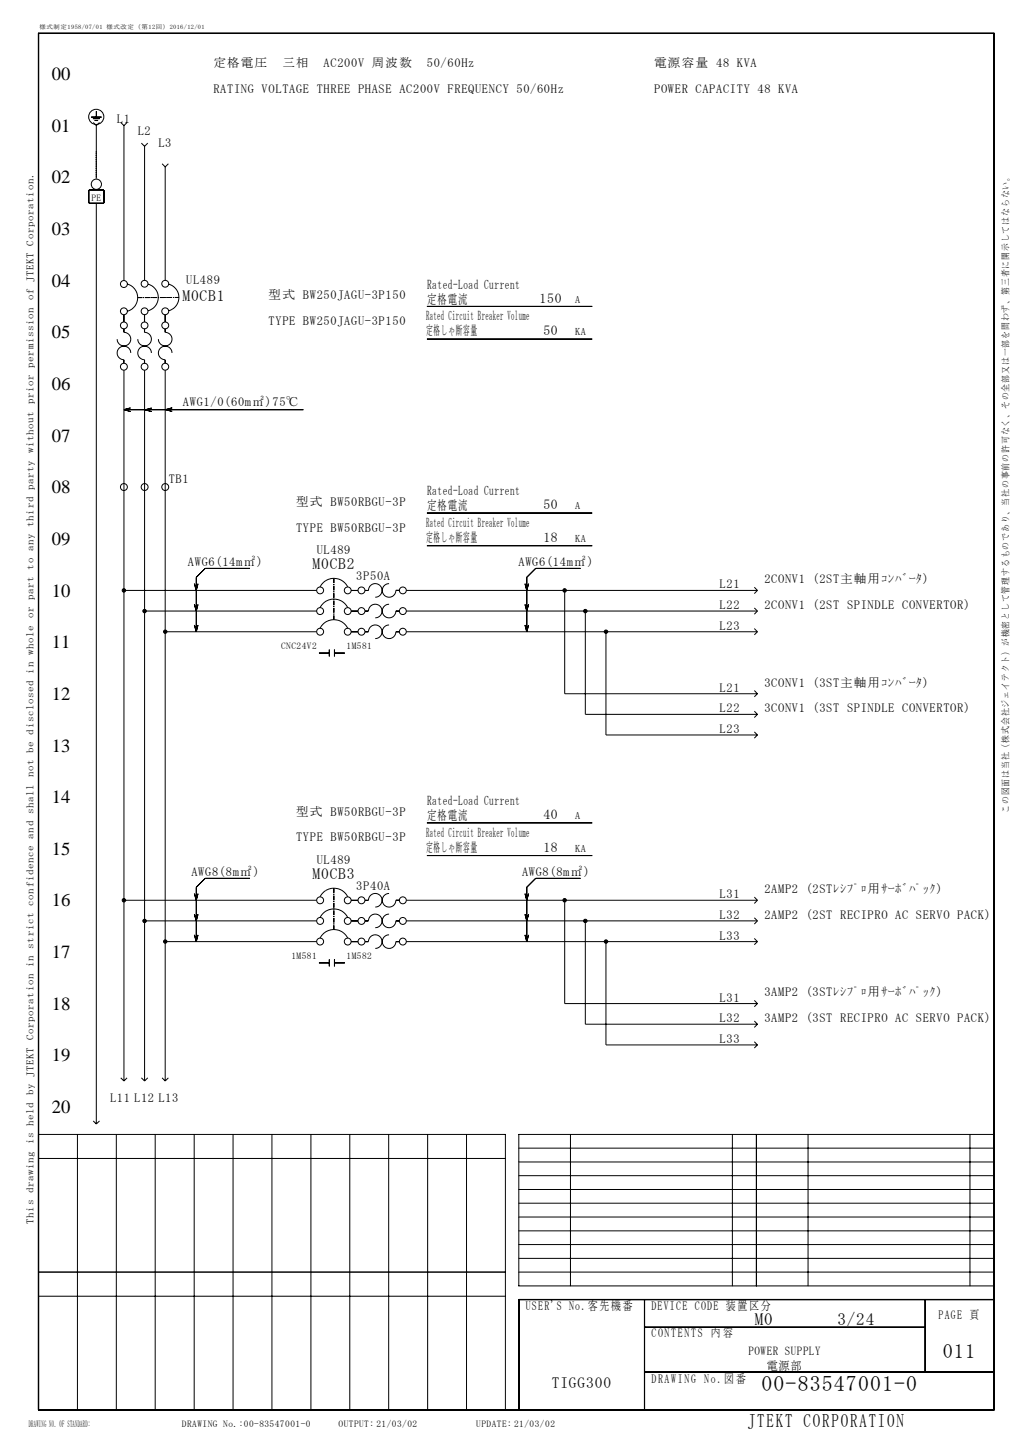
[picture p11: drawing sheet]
<svg xmlns="http://www.w3.org/2000/svg" width="210mm" height="297mm" viewBox="0 0 210 297" stroke-linecap="round" stroke-linejoin="round" font-family="sans-serif">
<defs><g id="words">
<text font-size="4.5" x="156.3" y="285.6">00-83547001-0</text>
<text font-size="4.2" x="193.5" y="278.8">011</text>
<text font-size="3.9" x="153.5" y="292.9">JTEKT CORPORATION</text>
<g font-size="3.8">
<text x="10.7" y="16.4">00</text>
<text x="10.7" y="27.1">01</text>
<text x="10.7" y="37.7">02</text>
<text x="10.7" y="48.3">03</text>
<text x="10.7" y="58.9">04</text>
<text x="10.7" y="69.5">05</text>
<text x="10.7" y="80.1">06</text>
<text x="10.7" y="90.7">07</text>
<text x="10.7" y="101.3">08</text>
<text x="10.7" y="111.9">09</text>
<text x="10.7" y="122.5">10</text>
<text x="10.7" y="133.1">11</text>
<text x="10.7" y="143.7">12</text>
<text x="10.7" y="154.3">13</text>
<text x="10.7" y="164.9">14</text>
<text x="10.7" y="175.5">15</text>
<text x="10.7" y="186.1">16</text>
<text x="10.7" y="196.7">17</text>
<text x="10.7" y="207.3">18</text>
<text x="10.7" y="217.9">19</text>
<text x="10.7" y="228.5">20</text>
</g>
<g font-size="3.5">
<text x="154.9" y="272">M0</text>
<text x="171.9" y="272">3/24</text>
</g>
<g font-size="3.2">
<text x="37.4" y="61.7">M0CB1</text>
<text x="64.1" y="116.9">M0CB2</text>
<text x="64.1" y="180.5">M0CB3</text>
<text x="113.3" y="285">TIGG300</text>
</g>
<g font-size="2.8">
<text x="87.7" y="59.2">Rated-Load Current</text>
<text x="87.5" y="65.7">Rated Circuit Breaker Volume</text>
<text x="87.7" y="62.3">定格電流</text>
<text x="110.7" y="62.1">150</text>
<text x="87.5" y="68.8">定格しゃ断容量</text>
<text x="111.5" y="68.8">50</text>
<text x="87.7" y="101.6">Rated-Load Current</text>
<text x="87.7" y="104.7">定格電流</text>
<text x="111.5" y="104.5">50</text>
<text x="87.5" y="108.1">Rated Circuit Breaker Volume</text>
<text x="87.5" y="111.3">定格しゃ断容量</text>
<text x="111.5" y="111.2">18</text>
<text x="87.7" y="165.2">Rated-Load Current</text>
<text x="87.5" y="171.7">Rated Circuit Breaker Volume</text>
<text x="87.7" y="168.3">定格電流</text>
<text x="111.5" y="168.1">40</text>
<text x="87.5" y="174.9">定格しゃ断容量</text>
<text x="111.5" y="174.8">18</text>
</g>
<g font-size="2.6">
<text x="43.8" y="13.7">定格電圧　三相　AC200V 周波数　50/60Hz</text>
<text x="134.3" y="13.7">電源容量 48 KVA</text>
<text x="43.8" y="19">RATING VOLTAGE THREE PHASE AC200V FREQUENCY 50/60Hz</text>
<text x="134.3" y="19">POWER CAPACITY 48 KVA</text>
<text x="24" y="25.2">L1</text>
<text x="28.3" y="27.7">L2</text>
<text x="32.5" y="30.2">L3</text>
<text x="38.2" y="58.4">UL489</text>
<text x="55.1" y="61.4">型式 BW250JAGU-3P150</text>
<text x="55.1" y="66.7">TYPE BW250JAGU-3P150</text>
<text x="37.5" y="83.4">AWG1/0(60m㎡)75℃</text>
<text x="34.6" y="99.1">TB1</text>
<text x="60.8" y="103.8">型式 BW50RBGU-3P</text>
<text x="60.8" y="109.1">TYPE BW50RBGU-3P</text>
<text x="65" y="113.8">UL489</text>
<text x="38.6" y="116.1">AWG6(14m㎡)</text>
<text x="73.1" y="119">3P50A</text>
<text x="106.4" y="116.1">AWG6(14m㎡)</text>
<text x="156.9" y="119.7">2CONV1 (2ST主軸用ｺﾝﾊﾞｰﾀ)</text>
<text x="147.7" y="120.8">L21</text>
<text x="147.7" y="125">L22</text>
<text x="156.9" y="125">2CONV1 (2ST SPINDLE CONVERTOR)</text>
<text x="147.7" y="129.3">L23</text>
<text x="147.7" y="142">L21</text>
<text x="156.9" y="140.9">3CONV1 (3ST主軸用ｺﾝﾊﾞｰﾀ)</text>
<text x="147.7" y="146.2">L22</text>
<text x="156.9" y="146.2">3CONV1 (3ST SPINDLE CONVERTOR)</text>
<text x="147.7" y="150.5">L23</text>
<text x="60.8" y="167.4">型式 BW50RBGU-3P</text>
<text x="60.8" y="172.7">TYPE BW50RBGU-3P</text>
<text x="39.3" y="179.7">AWG8(8m㎡)</text>
<text x="65" y="177.4">UL489</text>
<text x="107.1" y="179.7">AWG8(8m㎡)</text>
<text x="73.1" y="182.6">3P40A</text>
<text x="147.7" y="184.4">L31</text>
<text x="156.9" y="183.3">2AMP2 (2STﾚｼﾌﾟﾛ用ｻｰﾎﾞﾊﾟｯｸ)</text>
<text x="147.7" y="188.6">L32</text>
<text x="156.9" y="188.6">2AMP2 (2ST RECIPRO AC SERVO PACK)</text>
<text x="147.7" y="192.9">L33</text>
<text x="147.7" y="205.6">L31</text>
<text x="147.7" y="209.8">L32</text>
<text x="156.9" y="204.5">3AMP2 (3STﾚｼﾌﾟﾛ用ｻｰﾎﾞﾊﾟｯｸ)</text>
<text x="156.9" y="209.8">3AMP2 (3ST RECIPRO AC SERVO PACK)</text>
<text x="147.7" y="214.1">L33</text>
<text x="22.6" y="226.3">L11 L12 L13</text>
<text x="107.9" y="268.9">USER'S No.客先機番</text>
<text x="133.7" y="268.9">DEVICE CODE 装置区分</text>
<text x="133.7" y="274.5">CONTENTS 内 容</text>
<text x="192.7" y="270.7">PAGE 頁</text>
<text x="133.7" y="283.8">DRAWING No.図 番</text>
</g>
<g font-size="2.5">
<text x="153.6" y="278.1">POWER SUPPLY</text>
<text x="157.4" y="281.3">電源部</text>
</g>
<g font-size="2.1">
<text x="118" y="62.1">A</text>
<text x="118" y="68.9">KA</text>
<text x="118" y="104.5">A</text>
<text x="118" y="111.3">KA</text>
<text x="118" y="168.1">A</text>
<text x="118" y="174.9">KA</text>
<text x="6.9" y="251.2" transform="rotate(-90 6.9 251.2)">This drawing is held by JTEKT Corporation in strict confidence and shall not be disclosed in whole or part to any third party without prior permission of JTEKT Corporation.</text>
</g>
<g font-size="1.9">
<text x="18.8" y="41.2">PE</text>
<text x="57.7" y="133.3">CNC24V2</text>
<text x="71.1" y="133.3">1M581</text>
<text x="207.1" y="166.9" transform="rotate(-90 207.1 166.9)">この図面は当社（株式会社ジェイテクト）が機密として管理するものであり、当社の事前の許可なく、その全部又は一部を問わず、第三者に開示してはならない。</text>
<text x="59.8" y="196.9">1M581</text>
<text x="71.1" y="196.9">1M582</text>
<text x="5.9" y="293">DRAWING NO. OF STANDARD:</text>
<text x="37.3" y="293">DRAWING No.:00-83547001-0</text>
<text x="69.5" y="293">OUTPUT: 21/03/02</text>
<text x="97.8" y="293">UPDATE: 21/03/02</text>
</g>
<text font-size="1.3" x="8.1" y="6">様式制定1958/07/01 様式改定（第12回）2016/12/01</text>
</g></defs>
<g fill="none" stroke="#000" stroke-width=".21">
<path d="M7.9 6.8v282.6M7.9 6.8h196.1v282.6h-196.1zM7.9 6.9h196.1M204.1 6.8v282.6M18.2 39v2.7M18.2 39h3.1v2.7h-3.1zM18.7 24h2.1M19.1 24.4h1.4M19.1 24.3h1.4M19.1 25.1l.7 .7M19.4 24.7h.7M19.8 22.8v1.2"/>
<path d="M19.8 25.8v10.6M20.4 25.1l-.6 .7M24.8 25.1l.6 .7M25.4 25.8v31.8M26.1 25.1l-.7 .7M29 29.4l.7 .6M29.7 30v27.6M30.3 29.4l-.6 .6M33.3 33.6l.6 .7M33.9 34.3v23.3M34.6 33.6l-.7 .7M19.8 41.7v189"/>
<path d="M26.1 58.3a2.9 2.9 0 0 1 2.2 2.8 2.9 2.9 0 0 1-2.2 2.8M30.4 58.4a2.8 2.8 0 0 1 2.1 2.7 2.8 2.8 0 0 1-2.1 2.7M34.6 58.4a2.8 2.8 0 0 1 2.1 2.7 2.8 2.8 0 0 1-2.1 2.7M24 69.6h.1M25.4 73.9v.7v-.7M25.4 64.6v1.5M25.4 67.5v.7M25.4 67.5v.7a1.4 1.4 0 0 1 1.4 1.4 1.4 1.4 0 0 1-1.3 1.4 1.4 1.4 0 0 1-1.5-1.4M25.4 76v145.9M26.8 72.4v.1M26.8 72.4a1.4 1.4 0 0 0-1.4-1.3 1.4 1.4 0 0 0-1.4 1.4 1.4 1.4 0 0 0 1.4 1.4M28.3 69.6h.1"/>
<path d="M29.7 64.6v1.5M29.7 67.5v.7a1.4 1.4 0 0 1 1.4 1.4 1.4 1.4 0 0 1-1.4 1.4 1.4 1.4 0 0 1-1.4-1.4M29.7 73.9v.7M29.7 76v145.9M31.1 72.4a1.4 1.4 0 0 0-1.4-1.4 1.4 1.4 0 0 0-1.4 1.5 1.4 1.4 0 0 0 1.4 1.4M31.1 72.4v.1M32.5 69.6h.1M33.9 64.6v1.5M33.9 67.5v.7M33.9 73.9v.7M33.9 67.5v.7a1.4 1.4 0 0 1 1.4 1.4 1.4 1.4 0 0 1-1.4 1.4 1.4 1.4 0 0 1-1.4-1.4M33.9 76v145.9"/>
<path d="M35.3 72.4a1.4 1.4 0 0 0-1.4-1.3 1.4 1.4 0 0 0-1.4 1.4 1.4 1.4 0 0 0 1.4 1.4M35.3 72.4v.1M87.6 62.9h34M87.6 69.6h34M25.4 84.1l1.4 .4M26.8 83.7l-1.4 .4h36.9M31.1 83.8l-1.3 .3 1.3 .4M35.3 83.7l-1.3 .4 1.3 .4M39.9 119.8l.4 1.4 .3-1.4M51.3 116.7h-9.2l-1.8 1.8v11.2M79.8 119.8a1.4 1.4 0 0 0-1.3 1.4 1.4 1.4 0 0 0 1.4 1.4 1.4 1.4 0 0 0 1.4-1.4h.7M79.8 119.8h.1"/>
<path d="M87.6 105.3h34M87.6 112h34M107.8 119.8l.3 1.4 .4-1.4M119.1 116.7h-9.1l-1.9 1.8v11.2M25.4 121.2h39.6M29.7 125.4h35.3M33.9 129.7h31.1M39.9 124.1l.4 1.3 .3-1.3M39.9 128.3l.4 1.4M40.6 128.3l-.3 1.4M65.5 134h2.1M65.5 134.1h2.1"/>
<path d="M67.6 133.3v1.4M68.6 133.3v1.4M68.7 134h2.1M68.7 134.1h2.1M71.4 120.5a3.2 3.2 0 0 0-2.9-1.8 3.2 3.2 0 0 0-2.8 1.8M71.4 124.7a3.2 3.2 0 0 0-2.9-1.7 3.2 3.2 0 0 0-2.8 1.8M71.4 129a3.2 3.2 0 0 0-2.9-1.8 3.2 3.2 0 0 0-2.8 1.8M72.1 121.2h1.4M72.1 125.4h1.4M72.1 125.5h1.4M72.1 129.7h1.4M74.9 121.2h.7"/>
<path d="M74.9 125.4h.7M74.9 125.5h.7M74.9 129.7h.7M75.6 121.2a1.4 1.4 0 0 1 1.4-1.4 1.4 1.4 0 0 1 1.4 1.4 1.4 1.4 0 0 1-1.4 1.4M75.6 125.4a1.4 1.4 0 0 1 1.4-1.4 1.4 1.4 0 0 1 1.4 1.4 1.4 1.4 0 0 1-1.4 1.4M75.6 129.7a1.4 1.4 0 0 1 1.4-1.4 1.4 1.4 0 0 1 1.4 1.4 1.4 1.4 0 0 1-1.4 1.4M77 122.6h.1M77 126.8h.1M77 131.1h.1M79.8 128.3a1.4 1.4 0 0 0-1.3 1.4 1.4 1.4 0 0 0 1.4 1.4 1.4 1.4 0 0 0 1.4-1.4h.7M79.8 124a1.4 1.4 0 0 0-1.3 1.4 1.4 1.4 0 0 0 1.4 1.4 1.4 1.4 0 0 0 1.4-1.4M79.8 124h.1"/>
<path d="M79.8 128.3h.1M81.2 125.4l.8 .1M81.3 129.7h.7M81.3 121.2h.7M83.4 121.2h72.1M83.4 125.4h72.1M83.4 129.7h72.1M107.8 124.1l.3 1.3 .4-1.3M107.8 128.3l.3 1.4M108.5 128.3l-.4 1.4M115.9 121.2v21.2h39.6M120.1 125.4v21.2h35.4"/>
<path d="M124.4 129.7v21.2h31.1M154.8 120.5l.7 .7M154.8 124.8l.7 .6M154.8 129l.7 .7M155.5 121.2l-.7 .7M155.5 125.4l-.7 .7M155.5 129.7l-.7 .6M154.8 141.8l.7 .6M154.8 146l.7 .6M154.8 150.2l.7 .7M155.5 142.4l-.7 .6M155.5 146.6l-.7 .7"/>
<path d="M155.5 150.9l-.7 .6M87.6 168.9h34M87.6 175.6h34M25.4 184.8h39.6M29.7 189h35.3M33.9 193.3h31.1M39.9 187.7l.4 1.3 .3-1.3M39.9 183.4l.4 1.4 .3-1.3M39.9 191.9l.4 1.4M40.6 191.9l-.3 1.4M51.3 180.3h-9.2l-1.8 1.8v11.2M65.5 197.7h2.1"/>
<path d="M67.6 197v1.4M68.6 197v1.4M68.7 197.7h2.1M71.4 184.1a3.2 3.2 0 0 0-2.9-1.8 3.2 3.2 0 0 0-2.8 1.8M71.4 188.3a3.2 3.2 0 0 0-2.9-1.7 3.2 3.2 0 0 0-2.8 1.8M71.4 192.6a3.2 3.2 0 0 0-2.9-1.8 3.2 3.2 0 0 0-2.8 1.8M72.1 184.8h1.4M72.1 189h1.4M72.1 193.3h1.4M74.9 184.8h.7M74.9 189h.7M74.9 193.3h.7"/>
<path d="M75.6 184.8a1.4 1.4 0 0 1 1.4-1.4 1.4 1.4 0 0 1 1.4 1.4 1.4 1.4 0 0 1-1.4 1.4M75.6 189a1.4 1.4 0 0 1 1.4-1.4 1.4 1.4 0 0 1 1.4 1.4 1.4 1.4 0 0 1-1.4 1.4M75.6 193.3a1.4 1.4 0 0 1 1.4-1.4 1.4 1.4 0 0 1 1.4 1.4 1.4 1.4 0 0 1-1.4 1.4M77 186.2h.1M77 190.4h.1M77 194.7h.1M79.8 183.4a1.4 1.4 0 0 0-1.3 1.4 1.4 1.4 0 0 0 1.4 1.4 1.4 1.4 0 0 0 1.4-1.4h.7M79.8 187.6a1.4 1.4 0 0 0-1.3 1.5 1.4 1.4 0 0 0 1.4 1.3 1.4 1.4 0 0 0 1.4-1.4M79.8 191.9a1.4 1.4 0 0 0-1.3 1.4 1.4 1.4 0 0 0 1.4 1.4 1.4 1.4 0 0 0 1.4-1.4h.7M79.8 183.4h.1M79.8 187.6h.1M79.8 191.9h.1"/>
<path d="M81.2 189l.8 .1M83.4 184.8h72.1M83.4 189h72.1M83.4 193.3h72.1M107.8 187.7l.3 1.3 .4-1.3M107.8 183.4l.3 1.4 .4-1.3M107.8 191.9l.3 1.4M108.5 191.9l-.4 1.4M115.9 184.8v21.2h39.6M119.1 180.3h-9.1l-1.9 1.8v11.2M120.1 189v21.2h35.4M124.4 193.3v21.2h31.1"/>
<path d="M154.8 184.1l.7 .7M154.8 188.4l.7 .6M154.8 192.6l.7 .7M155.5 184.8l-.7 .7M155.5 189l-.7 .7M155.5 193.3l-.7 .6M154.8 205.4l.7 .6M154.8 209.6l.7 .6M154.8 213.8l.7 .7M155.5 206l-.7 .7M155.5 210.2l-.7 .7M155.5 214.5l-.7 .6"/>
<path d="M7.9 232.9h95.8v56.5M7.9 237.8h95.8M15.9 232.9v56.5M19.1 230.1l.7 .6M20.4 230.1l-.6 .6M23.9 232.9v56.5M24.8 221.3l.6 .6M26.1 221.3l-.7 .6M29 221.3l.7 .6M30.3 221.3l-.6 .6M31.9 232.9v56.5M33.3 221.3l.6 .6"/>
<path d="M34.6 221.3l-.7 .6M39.9 232.9v56.5M47.8 232.9v56.5M55.8 232.9v56.5M63.8 232.9v56.5M71.8 232.9v56.5M79.8 232.9v56.5M87.8 232.9v56.5M95.8 232.9v56.5M106.5 238.5h97.5M106.5 235.7h97.5M117.1 232.9v31.1"/>
<path d="M150.3 232.9v31.1M155.3 232.9v31.1M165.9 232.9v31.1M199.1 232.9v31.1M204 232.9h-97.5v31.1h97.5M106.5 258.3h97.5M106.5 255.5h97.5M106.5 252.7h97.5M106.5 249.8h97.5M106.5 247h97.5M106.5 244.2h97.5M106.5 241.3h97.5"/>
<path d="M7.9 261.1h95.8M7.9 266.1h95.8M106.5 261.1h97.5M106.5 266.7h97.5M106.5 266.8v22.6M132.3 266.8v22.6M132.3 272.5h57.6M132.3 272.4h57.6M189.9 266.8v14.8M204 266.8h-97.5v22.6M7.9 289.5h196.1M132.3 281.6h71.7"/>
<circle cx="19.8" cy="24" r="1.56"/>
<circle cx="19.8" cy="37.8" r="1.05"/>
<circle cx="25.4" cy="58.3" r=".71"/>
<circle cx="29.7" cy="58.2" r=".7"/>
<circle cx="33.9" cy="58.3" r=".71"/>
<circle cx="25.4" cy="75.3" r=".71"/>
<circle cx="25.4" cy="66.8" r=".71"/>
<circle cx="25.4" cy="63.9" r=".71"/>
<circle cx="29.7" cy="75.3" r=".7"/>
<circle cx="29.7" cy="66.8" r=".7"/>
<circle cx="29.7" cy="63.9" r=".7"/>
<circle cx="33.9" cy="75.3" r=".71"/>
<circle cx="33.9" cy="66.8" r=".71"/>
<circle cx="33.9" cy="63.9" r=".71"/>
<circle cx="25.4" cy="100" r=".71"/>
<circle cx="29.7" cy="100" r=".71"/>
<circle cx="33.9" cy="100" r=".71"/>
<circle cx="65.7" cy="125.4" r=".71"/>
<circle cx="65.7" cy="129.7" r=".71"/>
<circle cx="65.7" cy="121.2" r=".71"/>
<circle cx="71.4" cy="129.7" r=".7"/>
<circle cx="71.4" cy="125.4" r=".7"/>
<circle cx="71.4" cy="121.2" r=".7"/>
<circle cx="74.2" cy="129.7" r=".71"/>
<circle cx="74.2" cy="125.4" r=".71"/>
<circle cx="74.2" cy="121.2" r=".71"/>
<circle cx="82.7" cy="125.4" r=".71"/>
<circle cx="82.7" cy="129.7" r=".71"/>
<circle cx="82.7" cy="121.2" r=".71"/>
<circle cx="65.7" cy="193.3" r=".71"/>
<circle cx="65.7" cy="184.8" r=".71"/>
<circle cx="65.7" cy="189" r=".71"/>
<circle cx="71.4" cy="184.8" r=".7"/>
<circle cx="71.4" cy="189" r=".7"/>
<circle cx="71.4" cy="193.3" r=".7"/>
<circle cx="74.2" cy="189" r=".71"/>
<circle cx="74.2" cy="184.8" r=".71"/>
<circle cx="74.2" cy="193.3" r=".71"/>
<circle cx="82.7" cy="193.3" r=".71"/>
<circle cx="82.7" cy="184.8" r=".71"/>
<circle cx="82.7" cy="189" r=".71"/>
</g>
<path d="M28.3 61.1h8.4M68.5 118.7v8.5M68.5 182.3v8.5" fill="none" stroke="#000" stroke-width=".21" stroke-dasharray="1 .2 .2 .2" stroke-linecap="butt"/>
<g fill="#000" stroke="#000" stroke-width=".21">
<circle cx="25.4" cy="121.2" r=".36"/>
<circle cx="29.7" cy="125.4" r=".36"/>
<circle cx="33.9" cy="129.7" r=".35"/>
<circle cx="115.9" cy="121.2" r=".36"/>
<circle cx="120.1" cy="125.4" r=".36"/>
<circle cx="124.4" cy="129.7" r=".35"/>
<circle cx="25.4" cy="184.8" r=".36"/>
<circle cx="29.7" cy="189" r=".36"/>
<circle cx="33.9" cy="193.3" r=".35"/>
<circle cx="115.9" cy="184.8" r=".36"/>
<circle cx="120.1" cy="189" r=".36"/>
<circle cx="124.4" cy="193.3" r=".35"/>
</g>
<path d="M19.7 31.1v5.7M19.8 31.1v5.7" fill="none" stroke="#000" stroke-width=".21" stroke-dasharray=".2 .2" stroke-linecap="butt"/>
<use href="#words"/>
</svg>
